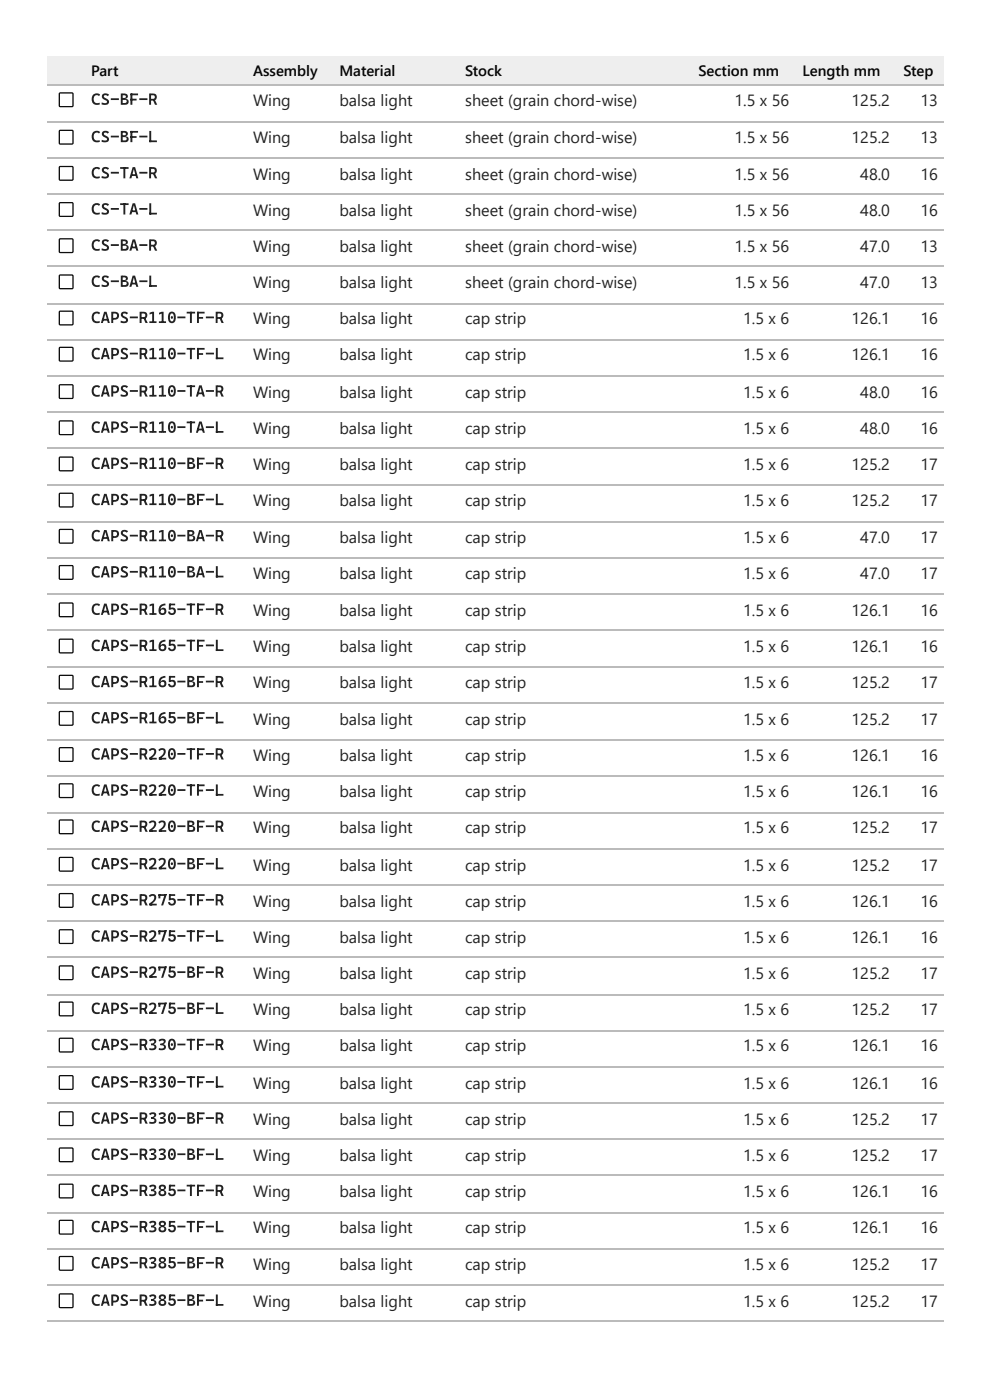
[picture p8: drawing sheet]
<svg xmlns="http://www.w3.org/2000/svg" width="210mm" height="297mm" viewBox="0 0 210 297" stroke-linecap="round" stroke-linejoin="round" font-family="sans-serif">
<defs><g id="words">
<g font-size="3.4" fill="#1f2328">
<text x="19.3" y="22.2">CS-BF-R</text>
<text x="53.6" y="22.5">Wing</text>
<text x="72" y="22.5">balsa light</text>
<text x="98.6" y="22.5">sheet (grain chord-wise)</text>
<text x="155.7" y="22.5">1.5 x 56</text>
<text x="180.5" y="22.5">125.2</text>
<text x="195.2" y="22.5">13</text>
<text x="19.3" y="30.2">CS-BF-L</text>
<text x="53.6" y="30.4">Wing</text>
<text x="72" y="30.4">balsa light</text>
<text x="98.6" y="30.4">sheet (grain chord-wise)</text>
<text x="155.7" y="30.4">1.5 x 56</text>
<text x="180.5" y="30.4">125.2</text>
<text x="195.2" y="30.4">13</text>
<text x="19.3" y="37.8">CS-TA-R</text>
<text x="53.6" y="38.1">Wing</text>
<text x="72" y="38.1">balsa light</text>
<text x="98.6" y="38.1">sheet (grain chord-wise)</text>
<text x="155.7" y="38.1">1.5 x 56</text>
<text x="182.4" y="38.1">48.0</text>
<text x="195.2" y="38.1">16</text>
<text x="19.3" y="45.5">CS-TA-L</text>
<text x="53.6" y="45.8">Wing</text>
<text x="72" y="45.8">balsa light</text>
<text x="98.6" y="45.8">sheet (grain chord-wise)</text>
<text x="155.7" y="45.8">1.5 x 56</text>
<text x="182.4" y="45.8">48.0</text>
<text x="195.2" y="45.8">16</text>
<text x="19.3" y="53.2">CS-BA-R</text>
<text x="53.6" y="53.4">Wing</text>
<text x="72" y="53.4">balsa light</text>
<text x="98.6" y="53.4">sheet (grain chord-wise)</text>
<text x="155.7" y="53.4">1.5 x 56</text>
<text x="182.4" y="53.4">47.0</text>
<text x="195.2" y="53.4">13</text>
<text x="19.3" y="60.9">CS-BA-L</text>
<text x="53.6" y="61.1">Wing</text>
<text x="72" y="61.1">balsa light</text>
<text x="98.6" y="61.1">sheet (grain chord-wise)</text>
<text x="155.7" y="61.1">1.5 x 56</text>
<text x="182.4" y="61.1">47.0</text>
<text x="195.2" y="61.1">13</text>
<text x="19.3" y="68.5">CAPS-R110-TF-R</text>
<text x="53.6" y="68.8">Wing</text>
<text x="72" y="68.8">balsa light</text>
<text x="98.6" y="68.8">cap strip</text>
<text x="157.6" y="68.8">1.5 x 6</text>
<text x="180.5" y="68.8">126.1</text>
<text x="195.2" y="68.8">16</text>
<text x="19.3" y="76.2">CAPS-R110-TF-L</text>
<text x="53.6" y="76.5">Wing</text>
<text x="72" y="76.5">balsa light</text>
<text x="98.6" y="76.5">cap strip</text>
<text x="157.6" y="76.5">1.5 x 6</text>
<text x="180.5" y="76.5">126.1</text>
<text x="195.2" y="76.5">16</text>
<text x="19.3" y="84.1">CAPS-R110-TA-R</text>
<text x="53.6" y="84.4">Wing</text>
<text x="72" y="84.4">balsa light</text>
<text x="98.6" y="84.4">cap strip</text>
<text x="157.6" y="84.4">1.5 x 6</text>
<text x="182.4" y="84.4">48.0</text>
<text x="195.2" y="84.4">16</text>
<text x="19.3" y="91.8">CAPS-R110-TA-L</text>
<text x="53.6" y="92.1">Wing</text>
<text x="72" y="92.1">balsa light</text>
<text x="98.6" y="92.1">cap strip</text>
<text x="157.6" y="92.1">1.5 x 6</text>
<text x="182.4" y="92.1">48.0</text>
<text x="195.2" y="92.1">16</text>
<text x="19.3" y="99.5">CAPS-R110-BF-R</text>
<text x="53.6" y="99.7">Wing</text>
<text x="72" y="99.7">balsa light</text>
<text x="98.6" y="99.7">cap strip</text>
<text x="157.6" y="99.7">1.5 x 6</text>
<text x="180.5" y="99.7">125.2</text>
<text x="195.2" y="99.7">17</text>
<text x="19.3" y="107.2">CAPS-R110-BF-L</text>
<text x="53.6" y="107.4">Wing</text>
<text x="72" y="107.4">balsa light</text>
<text x="98.6" y="107.4">cap strip</text>
<text x="157.6" y="107.4">1.5 x 6</text>
<text x="180.5" y="107.4">125.2</text>
<text x="195.2" y="107.4">17</text>
<text x="19.3" y="114.8">CAPS-R110-BA-R</text>
<text x="53.6" y="115.1">Wing</text>
<text x="72" y="115.1">balsa light</text>
<text x="98.6" y="115.1">cap strip</text>
<text x="157.6" y="115.1">1.5 x 6</text>
<text x="182.4" y="115.1">47.0</text>
<text x="195.2" y="115.1">17</text>
<text x="19.3" y="122.5">CAPS-R110-BA-L</text>
<text x="53.6" y="122.8">Wing</text>
<text x="72" y="122.8">balsa light</text>
<text x="98.6" y="122.8">cap strip</text>
<text x="157.6" y="122.8">1.5 x 6</text>
<text x="182.4" y="122.8">47.0</text>
<text x="195.2" y="122.8">17</text>
<text x="19.3" y="130.4">CAPS-R165-TF-R</text>
<text x="53.6" y="130.7">Wing</text>
<text x="72" y="130.7">balsa light</text>
<text x="98.6" y="130.7">cap strip</text>
<text x="157.6" y="130.7">1.5 x 6</text>
<text x="180.5" y="130.7">126.1</text>
<text x="195.2" y="130.7">16</text>
<text x="19.3" y="138.1">CAPS-R165-TF-L</text>
<text x="53.6" y="138.4">Wing</text>
<text x="72" y="138.4">balsa light</text>
<text x="98.6" y="138.4">cap strip</text>
<text x="157.6" y="138.4">1.5 x 6</text>
<text x="180.5" y="138.4">126.1</text>
<text x="195.2" y="138.4">16</text>
<text x="19.3" y="145.8">CAPS-R165-BF-R</text>
<text x="53.6" y="146.1">Wing</text>
<text x="72" y="146.1">balsa light</text>
<text x="98.6" y="146.1">cap strip</text>
<text x="157.6" y="146.1">1.5 x 6</text>
<text x="180.5" y="146.1">125.2</text>
<text x="195.2" y="146.1">17</text>
<text x="19.3" y="153.5">CAPS-R165-BF-L</text>
<text x="53.6" y="153.7">Wing</text>
<text x="72" y="153.7">balsa light</text>
<text x="98.6" y="153.7">cap strip</text>
<text x="157.6" y="153.7">1.5 x 6</text>
<text x="180.5" y="153.7">125.2</text>
<text x="195.2" y="153.7">17</text>
<text x="19.3" y="161.1">CAPS-R220-TF-R</text>
<text x="53.6" y="161.4">Wing</text>
<text x="72" y="161.4">balsa light</text>
<text x="98.6" y="161.4">cap strip</text>
<text x="157.6" y="161.4">1.5 x 6</text>
<text x="180.5" y="161.4">126.1</text>
<text x="195.2" y="161.4">16</text>
<text x="19.3" y="168.8">CAPS-R220-TF-L</text>
<text x="53.6" y="169.1">Wing</text>
<text x="72" y="169.1">balsa light</text>
<text x="98.6" y="169.1">cap strip</text>
<text x="157.6" y="169.1">1.5 x 6</text>
<text x="180.5" y="169.1">126.1</text>
<text x="195.2" y="169.1">16</text>
<text x="19.3" y="176.5">CAPS-R220-BF-R</text>
<text x="53.6" y="176.7">Wing</text>
<text x="72" y="176.7">balsa light</text>
<text x="98.6" y="176.7">cap strip</text>
<text x="157.6" y="176.7">1.5 x 6</text>
<text x="180.5" y="176.7">125.2</text>
<text x="195.2" y="176.7">17</text>
<text x="19.3" y="184.4">CAPS-R220-BF-L</text>
<text x="53.6" y="184.7">Wing</text>
<text x="72" y="184.7">balsa light</text>
<text x="98.6" y="184.7">cap strip</text>
<text x="157.6" y="184.7">1.5 x 6</text>
<text x="180.5" y="184.7">125.2</text>
<text x="195.2" y="184.7">17</text>
<text x="19.3" y="192.1">CAPS-R275-TF-R</text>
<text x="53.6" y="192.4">Wing</text>
<text x="72" y="192.4">balsa light</text>
<text x="98.6" y="192.4">cap strip</text>
<text x="157.6" y="192.4">1.5 x 6</text>
<text x="180.5" y="192.4">126.1</text>
<text x="195.2" y="192.4">16</text>
<text x="19.3" y="199.8">CAPS-R275-TF-L</text>
<text x="53.6" y="200">Wing</text>
<text x="72" y="200">balsa light</text>
<text x="98.6" y="200">cap strip</text>
<text x="157.6" y="200">1.5 x 6</text>
<text x="180.5" y="200">126.1</text>
<text x="195.2" y="200">16</text>
<text x="19.3" y="207.4">CAPS-R275-BF-R</text>
<text x="53.6" y="207.7">Wing</text>
<text x="72" y="207.7">balsa light</text>
<text x="98.6" y="207.7">cap strip</text>
<text x="157.6" y="207.7">1.5 x 6</text>
<text x="180.5" y="207.7">125.2</text>
<text x="195.2" y="207.7">17</text>
<text x="19.3" y="215.1">CAPS-R275-BF-L</text>
<text x="53.6" y="215.4">Wing</text>
<text x="72" y="215.4">balsa light</text>
<text x="98.6" y="215.4">cap strip</text>
<text x="157.6" y="215.4">1.5 x 6</text>
<text x="180.5" y="215.4">125.2</text>
<text x="195.2" y="215.4">17</text>
<text x="19.3" y="222.8">CAPS-R330-TF-R</text>
<text x="53.6" y="223">Wing</text>
<text x="72" y="223">balsa light</text>
<text x="98.6" y="223">cap strip</text>
<text x="157.6" y="223">1.5 x 6</text>
<text x="180.5" y="223">126.1</text>
<text x="195.2" y="223">16</text>
<text x="19.3" y="230.7">CAPS-R330-TF-L</text>
<text x="53.6" y="231">Wing</text>
<text x="72" y="231">balsa light</text>
<text x="98.6" y="231">cap strip</text>
<text x="157.6" y="231">1.5 x 6</text>
<text x="180.5" y="231">126.1</text>
<text x="195.2" y="231">16</text>
<text x="19.3" y="238.4">CAPS-R330-BF-R</text>
<text x="53.6" y="238.7">Wing</text>
<text x="72" y="238.7">balsa light</text>
<text x="98.6" y="238.7">cap strip</text>
<text x="157.6" y="238.7">1.5 x 6</text>
<text x="180.5" y="238.7">125.2</text>
<text x="195.2" y="238.7">17</text>
<text x="19.3" y="246.1">CAPS-R330-BF-L</text>
<text x="53.6" y="246.3">Wing</text>
<text x="72" y="246.3">balsa light</text>
<text x="98.6" y="246.3">cap strip</text>
<text x="157.6" y="246.3">1.5 x 6</text>
<text x="180.5" y="246.3">125.2</text>
<text x="195.2" y="246.3">17</text>
<text x="19.3" y="253.7">CAPS-R385-TF-R</text>
<text x="53.6" y="254">Wing</text>
<text x="72" y="254">balsa light</text>
<text x="98.6" y="254">cap strip</text>
<text x="157.6" y="254">1.5 x 6</text>
<text x="180.5" y="254">126.1</text>
<text x="195.2" y="254">16</text>
<text x="19.3" y="261.4">CAPS-R385-TF-L</text>
<text x="53.6" y="261.7">Wing</text>
<text x="72" y="261.7">balsa light</text>
<text x="98.6" y="261.7">cap strip</text>
<text x="157.6" y="261.7">1.5 x 6</text>
<text x="180.5" y="261.7">126.1</text>
<text x="195.2" y="261.7">16</text>
<text x="19.3" y="269.1">CAPS-R385-BF-R</text>
<text x="53.6" y="269.3">Wing</text>
<text x="72" y="269.3">balsa light</text>
<text x="98.6" y="269.3">cap strip</text>
<text x="157.6" y="269.3">1.5 x 6</text>
<text x="180.5" y="269.3">125.2</text>
<text x="195.2" y="269.3">17</text>
<text x="19.3" y="277">CAPS-R385-BF-L</text>
<text x="53.6" y="277.3">Wing</text>
<text x="72" y="277.3">balsa light</text>
<text x="98.6" y="277.3">cap strip</text>
<text x="157.6" y="277.3">1.5 x 6</text>
<text x="180.5" y="277.3">125.2</text>
<text x="195.2" y="277.3">17</text>
</g>
<g font-size="3.2">
<text x="19.3" y="16.1">Part</text>
<text x="53.6" y="16.1">Assembly</text>
<text x="72" y="16.1">Material</text>
<text x="98.6" y="16.1">Stock</text>
<text x="148.1" y="16.1">Section mm</text>
<text x="170.2" y="16.1">Length mm</text>
<text x="191.5" y="16.1">Step</text>
</g>
</g></defs>
<g fill="#eee">
<path d="M10.1 11.9h7.9v6.1h-7.9z"/>
<path d="M18 11.9h34.1v6.1h-34.1z"/>
<path d="M52.1 11.9h18.5v6.1h-18.5z"/>
<path d="M70.6 11.9h26.5v6.1h-26.5z"/>
<path d="M97.1 11.9h49.5v6.1h-49.5z"/>
<path d="M146.6 11.9h22.2v6.1h-22.2z"/>
<path d="M168.8 11.9h21.4v6.1h-21.4z"/>
<path d="M190.2 11.9h9.9v6.1h-9.9z"/>
</g>
<g fill="none" stroke="#bbb" stroke-width=".26">
<path d="M10.1 18.1h190M10.1 25.8h190M10.1 33.5h190M10.1 41.1h190M10.1 48.8h190M10.1 56.5h190M10.1 64.4h190M10.1 72.1h190M10.1 79.8h190M10.1 87.4h190M10.1 95.1h190M10.1 102.8h190"/>
<path d="M10.1 110.7h190M10.1 118.4h190M10.1 126.1h190M10.1 133.7h190M10.1 141.4h190M10.1 149.1h190M10.1 157h190M10.1 164.7h190M10.1 172.4h190M10.1 180h190M10.1 187.7h190M10.1 195.4h190"/>
<path d="M10.1 203.1h190M10.1 211h190M10.1 218.7h190M10.1 226.4h190M10.1 234h190M10.1 241.7h190M10.1 249.4h190M10.1 257.3h190M10.1 265h190M10.1 272.7h190M10.1 280.3h190"/>
</g>
<g fill="none" stroke="#000" stroke-width=".26">
<path d="M12.6 19.8h2.8v2.8h-2.8zM12.6 27.7h2.8v2.8h-2.8zM12.6 35.4h2.8v2.8h-2.8zM12.6 43.1h2.8v2.7h-2.8zM12.6 50.7h2.8v2.8h-2.8zM12.6 58.4h2.8v2.8h-2.8zM12.6 66.1h2.8v2.8h-2.8zM12.6 73.8h2.8v2.7h-2.8zM12.6 81.7h2.8v2.8h-2.8zM12.6 89.4h2.8v2.7h-2.8zM12.6 97h2.8v2.8h-2.8zM12.6 104.7h2.8v2.8h-2.8z"/>
<path d="M12.6 112.4h2.8v2.8h-2.8zM12.6 120.1h2.8v2.7h-2.8zM12.6 128h2.8v2.8h-2.8zM12.6 135.7h2.8v2.7h-2.8zM12.6 143.3h2.8v2.8h-2.8zM12.6 151h2.8v2.8h-2.8zM12.6 158.7h2.8v2.8h-2.8zM12.6 166.4h2.8v2.7h-2.8zM12.6 174h2.8v2.8h-2.8zM12.6 182h2.8v2.7h-2.8zM12.6 189.6h2.8v2.8h-2.8zM12.6 197.3h2.8v2.8h-2.8z"/>
<path d="M12.6 205h2.8v2.8h-2.8zM12.6 212.7h2.8v2.7h-2.8zM12.6 220.3h2.8v2.8h-2.8zM12.6 228.3h2.8v2.7h-2.8zM12.6 235.9h2.8v2.8h-2.8zM12.6 243.6h2.8v2.8h-2.8zM12.6 251.3h2.8v2.8h-2.8zM12.6 259h2.8v2.7h-2.8zM12.6 266.6h2.8v2.8h-2.8zM12.6 274.6h2.8v2.8h-2.8z"/>
</g>
<use href="#words"/>
</svg>
